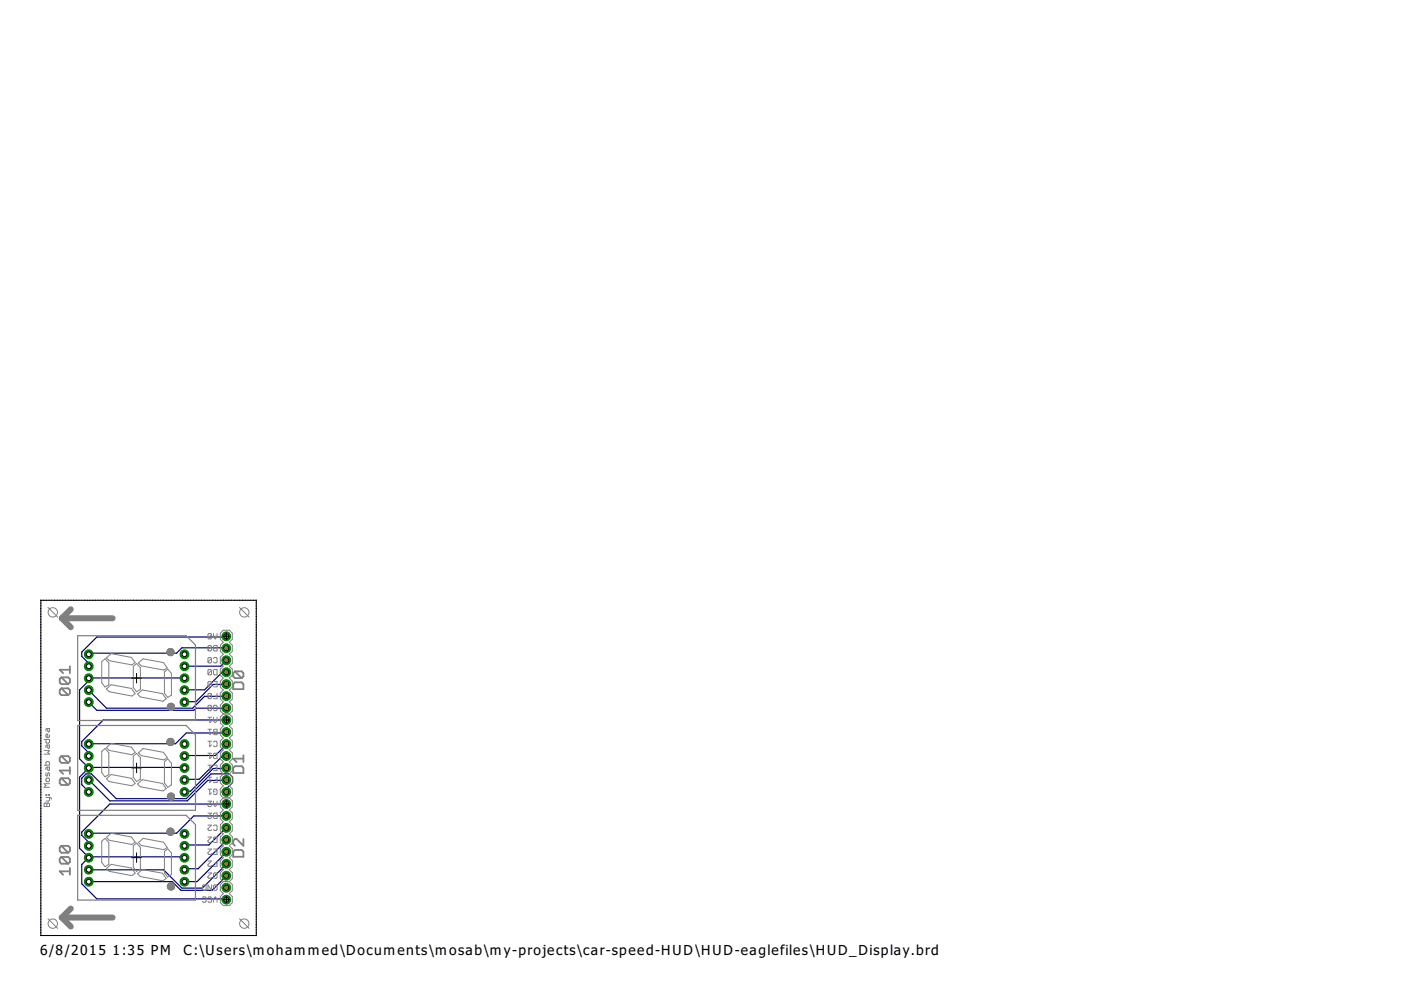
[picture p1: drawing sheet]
<svg xmlns="http://www.w3.org/2000/svg" width="297mm" height="210mm" viewBox="0 0 297 210" stroke-linecap="round" stroke-linejoin="round" font-family="sans-serif">
<defs><g id="words">
<g font-size="3.5">
<text x="8.5" y="202.5">6/8/2015</text>
<text x="23.9" y="202.5">1:35 PM</text>
<text x="38.9" y="202.5">C:\Users\mohammed\Documents\mosab\my-projects\car-speed-HUD\HUD-eaglefiles\HUD_Display.brd</text>
</g>
</g></defs>
<g fill="none" stroke="#000080" stroke-width=".25">
<path d="M8.7 127.8v.1M8.7 128.4v.1M8.7 129v.1M8.7 129.6h.1M8.7 130.1v.1M8.7 130.7v.1M8.7 131.3h.1M8.7 131.8v.1M8.7 132.4v.1M8.7 133v.1M8.7 133.6h.1M8.7 134.2h.1"/>
<path d="M8.7 134.7v.1M8.7 135.3v.1M8.7 135.9h.1M8.7 136.4v.1M8.7 137v.1M8.7 137.6h.1M8.7 138.2h.1M8.7 138.7v.1M8.7 139.3v.1M8.7 139.9h.1M8.7 127.3h.1M9.2 127.3h.1"/>
<path d="M9.8 127.3h.1M10.4 127.3h.1M11 127.3h.1M11.5 127.3h.1M12.1 127.3h.1M12.7 127.3h.1M13.3 127.3h.1M13.8 127.3h.1M14.4 127.3h.1M15 127.3h.1M15.6 127.3h.1M16.2 127.3h.1"/>
<path d="M16.7 127.3h.1M17.3 127.3h.1M17.9 127.3h.1M18.5 127.3h.1M19 127.3h.1M19.6 127.3h.1M20.2 127.3h.1M20.8 127.3h.1M21.4 127.3h.1M21.9 127.3h.1M22.5 127.3h.1M23.1 127.3h.1"/>
<path d="M23.7 127.3h.1M24.2 127.3h.1M24.8 127.3h.1M25.4 127.3h.1M26 127.3h.1M26.6 127.3h.1M27.1 127.3h.1M27.7 127.3h.1M28.3 127.3h.1M28.9 127.3h.1M29.4 127.3h.1M30 127.3h.1"/>
<path d="M30.6 127.3h.1M31.2 127.3h.1M31.7 127.3h.1M32.3 127.3h.1M32.9 127.3h.1M33.5 127.3h.1M34.1 127.3h.1M34.6 127.3h.1M35.2 127.3h.1M35.8 127.3h.1M36.4 127.3h.1M36.9 127.3h.1"/>
<path d="M37.5 127.3h.1M38.1 127.3h.1M38.7 127.3h.1M39.3 127.3h.1M39.8 127.3h.1M40.4 127.3h.1M41 127.3h.1M41.6 127.3h.1M42.1 127.3h.1M42.7 127.3h.1M43.3 127.3h.1M43.9 127.3h.1"/>
<path d="M44.4 127.3h.1M45 127.3h.1M45.6 127.3h.1M46.2 127.3h.1M46.8 127.3h.1M47.3 127.3h.1M47.9 127.3h.1M48 134.9l-.1 .2h-27.4l-3.2 3.2v.9l1.4 1.3 .1 .7M48 140l-1.2 1.2h-7.7M48 137.4h-9.4l-1.2 1.1h-18.5l-.1 .2M48.5 127.3h.1M49.1 127.3h.1"/>
<path d="M49.7 127.3h.1M50.2 127.3h.1M50.8 127.3h.1M51.4 127.3h.1M52 127.3h.1M52.5 127.3h.1M53.1 127.3h.1M53.7 127.3h.1M54.3 127.3h.1M54.3 127.8v.1M54.3 128.4v.1M54.3 129v.1"/>
<path d="M54.3 129.6h.1M54.3 130.1v.1M54.3 130.7v.1M54.3 131.3h.1M54.3 131.8v.1M54.3 132.4v.1M54.3 133v.1M54.3 133.6h.1M54.3 134.2h.1M54.3 134.7v.1M54.3 135.3v.1M54.3 135.9h.1"/>
<path d="M54.3 136.4v.1M54.3 137v.1M54.3 137.6h.1M54.3 138.2h.1M54.3 138.7v.1M54.3 139.3v.1M54.3 139.9h.1M8.7 140.4v.1M8.7 141v.1M8.7 141.6h.1M8.7 142.2h.1M8.7 142.7v.1"/>
<path d="M8.7 143.3v.1M8.7 143.9v.1M8.7 144.5h.1M8.7 145v.1M8.7 145.6v.1M8.7 146.2h.1M8.7 146.7v.1M8.7 147.3v.1M8.7 147.9v.1M8.7 148.5h.1M8.7 149v.1M8.7 149.6v.1"/>
<path d="M8.7 150.2h.1M8.7 150.7v.1M8.7 151.3v.1M8.7 151.9v.1M8.7 152.5h.1M8.7 153.1h.1M8.7 153.6v.1M8.7 154.2v.1M8.7 154.8h.1M8.7 155.3v.1M8.7 155.9v.1M8.7 156.5h.1"/>
<path d="M8.7 157.1h.1M8.7 157.6v.1M8.7 158.2v.1M8.7 158.8h.1M8.7 159.3v.1M8.7 159.9v.1M18.8 146.3l3.8 3.9h18.3l2.5-2.6h4.6M18.8 148.8l1.7 1.8h20.6l.5-.4 6.4-.1M39.1 143.8h-20.3l-.1 .6-1.8 1.9v14.6l1.9 1.9M48 152.7h-26.1l-4.6 4.5v.9l1.4 1.4 .1 .8M48 155.2l-.1 .2h-8.4l-2.3 2.3h-18.4M48 157.7l-2.3 2.5-6.6 .1"/>
<path d="M48 142.5l-1 .1-3.6 3.7h-4.3M48 145l-2.8 .1-3.6 3.7h-2.5M54.3 140.4v.1M54.3 141v.1M54.3 141.6h.1M54.3 142.2h.1M54.3 142.7v.1M54.3 143.3v.1M54.3 143.9v.1M54.3 144.5h.1M54.3 145v.1M54.3 145.6v.1"/>
<path d="M54.3 146.2h.1M54.3 146.7v.1M54.3 147.3v.1M54.3 147.9v.1M54.3 148.5h.1M54.3 149v.1M54.3 149.6v.1M54.3 150.2h.1M54.3 150.7v.1M54.3 151.3v.1M54.3 151.9v.1M54.3 152.5h.1"/>
<path d="M54.3 153.1h.1M54.3 153.6v.1M54.3 154.2v.1M54.3 154.8h.1M54.3 155.3v.1M54.3 155.9v.1M54.3 156.5h.1M54.3 157.1h.1M54.3 157.6v.1M54.3 158.2v.1M54.3 158.8h.1M54.3 159.3v.1"/>
<path d="M54.3 159.9v.1M8.7 160.5h.1M8.7 161.1h.1M8.7 161.6v.1M8.7 162.2v.1M8.7 162.8v.1M8.7 163.4h.1M8.7 163.9v.1M8.7 164.5v.1M8.7 165.1h.1M8.7 165.7h.1M8.7 166.2v.1"/>
<path d="M8.7 166.8v.1M8.7 167.4h.1M8.7 167.9v.1M8.7 168.5v.1M8.7 169.1h.1M8.7 169.7h.1M8.7 170.2v.1M8.7 170.8v.1M8.7 171.4h.1M8.7 171.9v.1M8.7 172.5v.1M8.7 173.1v.1"/>
<path d="M8.7 173.7h.1M8.7 174.2v.1M8.7 174.8v.1M8.7 175.4v.1M8.7 176h.1M8.7 176.5v.1M8.7 177.1v.1M8.7 177.7h.1M8.7 178.2v.1M8.7 178.8v.1M8.7 179.4v.1M8.7 180h.1"/>
<path d="M18.8 167.9l-1.5-1.5v-1.4l.9-.9h1.2l5.2 5.2h14.9l5.2-5.2h3.9l.7 .7v1.1l-1.1 1.1v.7l-.2 .2M18.8 165.4l4.5 4.4h16.4l4.3-4.3 4-.1M18.8 162.8h20.3M18.8 162.8l-1.9 2v15.1l1.9 1.9M48 170.4l-24.7 .1-6 5.9v.7l1.4 1.4 .1 .8M48 173h-6.9l-3.7 3.7h-18.5l-.1 .1M48 175.5l-3.7 3.7h-5l-.2 .1M48 178.1l-6 6.1h-2.7l-.2 .2M48 160.3l-.1 .1h-.9l-4.8 4.8h-2.9l-.2 .2M48 162.8l-.1 .1h-2.7l-4.8 4.8h-1.1l-.2 .2M54.3 160.5h.1M54.3 161.1h.1"/>
<path d="M54.3 161.6v.1M54.3 162.2v.1M54.3 162.8v.1M54.3 163.4h.1M54.3 163.9v.1M54.3 164.5v.1M54.3 165.1h.1M54.3 165.7h.1M54.3 166.2v.1M54.3 166.8v.1M54.3 167.4h.1M54.3 167.9v.1"/>
<path d="M54.3 168.5v.1M54.3 169.1h.1M54.3 169.7h.1M54.3 170.2v.1M54.3 170.8v.1M54.3 171.4h.1M54.3 171.9v.1M54.3 172.5v.1M54.3 173.1v.1M54.3 173.7h.1M54.3 174.2v.1M54.3 174.8v.1"/>
<path d="M54.3 175.4v.1M54.3 176h.1M54.3 176.5v.1M54.3 177.1v.1M54.3 177.7h.1M54.3 178.2v.1M54.3 178.8v.1M54.3 179.4v.1M54.3 180h.1M8.7 198.3v.1M8.7 180.5v.1M8.7 181.1v.1"/>
<path d="M8.7 181.7h.1M8.7 182.2v.1M8.7 182.8v.1M8.7 183.4v.1M8.7 184h.1M8.7 184.6h.1M8.7 185.1v.1M8.7 185.7v.1M8.7 186.3h.1M8.7 186.8v.1M8.7 187.4v.1M8.7 188h.1"/>
<path d="M8.7 188.6h.1M8.7 189.1v.1M8.7 189.7v.1M8.7 190.3h.1M8.7 190.8v.1M8.7 191.4v.1M8.7 192h.1M8.7 192.6h.1M8.7 193.1v.1M8.7 193.7v.1M8.7 194.3v.1M8.7 194.9h.1"/>
<path d="M8.7 195.4v.1M8.7 196v.1M8.7 196.6h.1M8.7 197.1v.1M8.7 197.7v.1M9.2 198.4h.1M9.8 198.4h.1M10.4 198.4h.1M11 198.4h.1M11.5 198.4h.1M12.1 198.4h.1M12.7 198.4h.1"/>
<path d="M13.3 198.4h.1M13.8 198.4h.1M14.4 198.4h.1M15 198.4h.1M15.6 198.4h.1M16.2 198.4h.1M16.7 198.4h.1M17.3 198.4h.1M17.9 198.4h.1M18.5 198.4h.1M18.8 181.8l-1.5 1.5v4.1l3.2 3.2h27.4l.1 .1M18.8 181.8l.1-.1h20.1l.1 .1"/>
<path d="M19 198.4h.1M19.6 198.4h.1M20.2 198.4h.1M20.8 198.4h.1M21.4 198.4h.1M21.9 198.4h.1M22.5 198.4h.1M23.1 198.4h.1M23.7 198.4h.1M24.2 198.4h.1M24.8 198.4h.1M25.4 198.4h.1"/>
<path d="M26 198.4h.1M26.6 198.4h.1M27.1 198.4h.1M27.7 198.4h.1M28.3 198.4h.1M28.9 198.4h.1M29.4 198.4h.1M30 198.4h.1M30.6 198.4h.1M31.2 198.4h.1M31.7 198.4h.1M32.3 198.4h.1"/>
<path d="M32.9 198.4h.1M33.5 198.4h.1M34.1 198.4h.1M34.6 198.4h.1M35.2 198.4h.1M35.8 198.4h.1M36.4 198.4h.1M36.9 198.4h.1M37.5 198.4h.1M38.1 198.4h.1M38.7 198.4h.1M39.3 198.4h.1"/>
<path d="M39.8 198.4h.1M40.4 198.4h.1M41 198.4h.1M41.6 198.4h.1M42.1 198.4h.1M42.7 198.4h.1M43.3 198.4h.1M43.9 198.4h.1M44.4 198.4h.1M45 198.4h.1M45.6 198.4h.1M46.2 198.4h.1"/>
<path d="M46.8 198.4h.1M47.3 198.4h.1M47.9 198.4h.1M48 185.7l-3 3.1h-6.6l-1.9-1.9h-17.7M48 180.6l-6.2 6.3h-2.7M48 183.1l-5.1 5.2h-4.3l-3.9-3.9h-15.9M48.5 198.4h.1M49.1 198.4h.1M49.7 198.4h.1M50.2 198.4h.1M50.8 198.4h.1M51.4 198.4h.1"/>
<path d="M52 198.4h.1M52.5 198.4h.1M53.1 198.4h.1M53.7 198.4h.1M54.3 180.5v.1M54.3 181.1v.1M54.3 181.7h.1M54.3 182.2v.1M54.3 182.8v.1M54.3 183.4v.1M54.3 184h.1M54.3 184.6h.1"/>
<path d="M54.3 185.1v.1M54.3 185.7v.1M54.3 186.3h.1M54.3 186.8v.1M54.3 187.4v.1M54.3 188h.1M54.3 188.6h.1M54.3 189.1v.1M54.3 189.7v.1M54.3 190.3h.1M54.3 190.8v.1M54.3 191.4v.1"/>
<path d="M54.3 192h.1M54.3 192.6h.1M54.3 193.1v.1M54.3 193.7v.1M54.3 194.3v.1M54.3 194.9h.1M54.3 195.4v.1M54.3 196v.1M54.3 196.6h.1M54.3 197.1v.1M54.3 197.7v.1M54.3 198.3v.1"/>
</g>
<circle cx="18.8" cy="138.7" r=".93" fill="#008000" stroke="#008000" stroke-width=".21"/>
<circle cx="18.8" cy="138.7" r=".51" fill="#fff" stroke="#000" stroke-width=".21"/>
<circle cx="18.8" cy="141.3" r=".93" fill="#008000" stroke="#008000" stroke-width=".21"/>
<circle cx="18.8" cy="141.3" r=".51" fill="#fff" stroke="#000" stroke-width=".21"/>
<circle cx="18.8" cy="143.8" r=".93" fill="#008000" stroke="#008000" stroke-width=".21"/>
<circle cx="18.8" cy="143.8" r=".51" fill="#fff" stroke="#000" stroke-width=".21"/>
<circle cx="18.8" cy="146.3" r=".93" fill="#008000" stroke="#008000" stroke-width=".21"/>
<circle cx="18.8" cy="146.3" r=".51" fill="#fff" stroke="#000" stroke-width=".21"/>
<circle cx="18.8" cy="148.9" r=".93" fill="#008000" stroke="#008000" stroke-width=".21"/>
<circle cx="18.8" cy="148.9" r=".51" fill="#fff" stroke="#000" stroke-width=".21"/>
<circle cx="39.1" cy="148.9" r=".93" fill="#008000" stroke="#008000" stroke-width=".21"/>
<circle cx="39.1" cy="148.9" r=".51" fill="#fff" stroke="#000" stroke-width=".21"/>
<circle cx="39.1" cy="146.3" r=".93" fill="#008000" stroke="#008000" stroke-width=".21"/>
<circle cx="39.1" cy="146.3" r=".51" fill="#fff" stroke="#000" stroke-width=".21"/>
<circle cx="39.1" cy="143.8" r=".93" fill="#008000" stroke="#008000" stroke-width=".21"/>
<circle cx="39.1" cy="143.8" r=".51" fill="#fff" stroke="#000" stroke-width=".21"/>
<circle cx="39.1" cy="141.3" r=".93" fill="#008000" stroke="#008000" stroke-width=".21"/>
<circle cx="39.1" cy="141.3" r=".51" fill="#fff" stroke="#000" stroke-width=".21"/>
<circle cx="39.1" cy="138.7" r=".93" fill="#008000" stroke="#008000" stroke-width=".21"/>
<circle cx="39.1" cy="138.7" r=".51" fill="#fff" stroke="#000" stroke-width=".21"/>
<circle cx="48" cy="134.9" r=".93" fill="#008000" stroke="#008000" stroke-width=".21"/>
<circle cx="48" cy="134.9" r=".51" fill="#fff" stroke="#000" stroke-width=".21"/>
<circle cx="48" cy="137.5" r=".93" fill="#008000" stroke="#008000" stroke-width=".21"/>
<circle cx="48" cy="137.5" r=".51" fill="#fff" stroke="#000" stroke-width=".21"/>
<circle cx="48" cy="140" r=".93" fill="#008000" stroke="#008000" stroke-width=".21"/>
<circle cx="48" cy="140" r=".51" fill="#fff" stroke="#000" stroke-width=".21"/>
<circle cx="48" cy="142.5" r=".93" fill="#008000" stroke="#008000" stroke-width=".21"/>
<circle cx="48" cy="142.5" r=".51" fill="#fff" stroke="#000" stroke-width=".21"/>
<circle cx="48" cy="145.1" r=".93" fill="#008000" stroke="#008000" stroke-width=".21"/>
<circle cx="48" cy="145.1" r=".51" fill="#fff" stroke="#000" stroke-width=".21"/>
<circle cx="48" cy="147.6" r=".93" fill="#008000" stroke="#008000" stroke-width=".21"/>
<circle cx="48" cy="147.6" r=".51" fill="#fff" stroke="#000" stroke-width=".21"/>
<circle cx="48" cy="150.1" r=".93" fill="#008000" stroke="#008000" stroke-width=".21"/>
<circle cx="48" cy="150.1" r=".51" fill="#fff" stroke="#000" stroke-width=".21"/>
<circle cx="18.8" cy="157.8" r=".93" fill="#008000" stroke="#008000" stroke-width=".21"/>
<circle cx="18.8" cy="157.8" r=".51" fill="#fff" stroke="#000" stroke-width=".21"/>
<circle cx="18.8" cy="160.3" r=".93" fill="#008000" stroke="#008000" stroke-width=".21"/>
<circle cx="18.8" cy="160.3" r=".51" fill="#fff" stroke="#000" stroke-width=".21"/>
<circle cx="18.8" cy="162.8" r=".93" fill="#008000" stroke="#008000" stroke-width=".21"/>
<circle cx="18.8" cy="162.8" r=".51" fill="#fff" stroke="#000" stroke-width=".21"/>
<circle cx="18.8" cy="165.4" r=".93" fill="#008000" stroke="#008000" stroke-width=".21"/>
<circle cx="18.8" cy="165.4" r=".51" fill="#fff" stroke="#000" stroke-width=".21"/>
<circle cx="18.8" cy="167.9" r=".93" fill="#008000" stroke="#008000" stroke-width=".21"/>
<circle cx="18.8" cy="167.9" r=".51" fill="#fff" stroke="#000" stroke-width=".21"/>
<circle cx="39.1" cy="167.9" r=".93" fill="#008000" stroke="#008000" stroke-width=".21"/>
<circle cx="39.1" cy="167.9" r=".51" fill="#fff" stroke="#000" stroke-width=".21"/>
<circle cx="39.1" cy="165.4" r=".93" fill="#008000" stroke="#008000" stroke-width=".21"/>
<circle cx="39.1" cy="165.4" r=".51" fill="#fff" stroke="#000" stroke-width=".21"/>
<circle cx="39.1" cy="162.8" r=".93" fill="#008000" stroke="#008000" stroke-width=".21"/>
<circle cx="39.1" cy="162.8" r=".51" fill="#fff" stroke="#000" stroke-width=".21"/>
<circle cx="39.1" cy="160.3" r=".93" fill="#008000" stroke="#008000" stroke-width=".21"/>
<circle cx="39.1" cy="160.3" r=".51" fill="#fff" stroke="#000" stroke-width=".21"/>
<circle cx="39.1" cy="157.8" r=".93" fill="#008000" stroke="#008000" stroke-width=".21"/>
<circle cx="39.1" cy="157.8" r=".51" fill="#fff" stroke="#000" stroke-width=".21"/>
<circle cx="48" cy="152.7" r=".93" fill="#008000" stroke="#008000" stroke-width=".21"/>
<circle cx="48" cy="152.7" r=".51" fill="#fff" stroke="#000" stroke-width=".21"/>
<circle cx="48" cy="155.2" r=".93" fill="#008000" stroke="#008000" stroke-width=".21"/>
<circle cx="48" cy="155.2" r=".51" fill="#fff" stroke="#000" stroke-width=".21"/>
<circle cx="48" cy="157.8" r=".93" fill="#008000" stroke="#008000" stroke-width=".21"/>
<circle cx="48" cy="157.8" r=".51" fill="#fff" stroke="#000" stroke-width=".21"/>
<circle cx="48" cy="160.3" r=".93" fill="#008000" stroke="#008000" stroke-width=".21"/>
<circle cx="48" cy="160.3" r=".51" fill="#fff" stroke="#000" stroke-width=".21"/>
<circle cx="48" cy="162.8" r=".93" fill="#008000" stroke="#008000" stroke-width=".21"/>
<circle cx="48" cy="162.8" r=".51" fill="#fff" stroke="#000" stroke-width=".21"/>
<circle cx="48" cy="165.4" r=".93" fill="#008000" stroke="#008000" stroke-width=".21"/>
<circle cx="48" cy="165.4" r=".51" fill="#fff" stroke="#000" stroke-width=".21"/>
<circle cx="48" cy="167.9" r=".93" fill="#008000" stroke="#008000" stroke-width=".21"/>
<circle cx="48" cy="167.9" r=".51" fill="#fff" stroke="#000" stroke-width=".21"/>
<circle cx="18.8" cy="176.8" r=".93" fill="#008000" stroke="#008000" stroke-width=".21"/>
<circle cx="18.8" cy="176.8" r=".51" fill="#fff" stroke="#000" stroke-width=".21"/>
<circle cx="18.8" cy="179.3" r=".93" fill="#008000" stroke="#008000" stroke-width=".21"/>
<circle cx="18.8" cy="179.3" r=".51" fill="#fff" stroke="#000" stroke-width=".21"/>
<circle cx="18.8" cy="181.9" r=".93" fill="#008000" stroke="#008000" stroke-width=".21"/>
<circle cx="18.8" cy="181.9" r=".51" fill="#fff" stroke="#000" stroke-width=".21"/>
<circle cx="18.8" cy="184.4" r=".93" fill="#008000" stroke="#008000" stroke-width=".21"/>
<circle cx="18.8" cy="184.4" r=".51" fill="#fff" stroke="#000" stroke-width=".21"/>
<circle cx="18.8" cy="186.9" r=".93" fill="#008000" stroke="#008000" stroke-width=".21"/>
<circle cx="18.8" cy="186.9" r=".51" fill="#fff" stroke="#000" stroke-width=".21"/>
<circle cx="39.1" cy="186.9" r=".93" fill="#008000" stroke="#008000" stroke-width=".21"/>
<circle cx="39.1" cy="186.9" r=".51" fill="#fff" stroke="#000" stroke-width=".21"/>
<circle cx="39.1" cy="184.4" r=".93" fill="#008000" stroke="#008000" stroke-width=".21"/>
<circle cx="39.1" cy="184.4" r=".51" fill="#fff" stroke="#000" stroke-width=".21"/>
<circle cx="39.1" cy="181.9" r=".93" fill="#008000" stroke="#008000" stroke-width=".21"/>
<circle cx="39.1" cy="181.9" r=".51" fill="#fff" stroke="#000" stroke-width=".21"/>
<circle cx="39.1" cy="179.3" r=".93" fill="#008000" stroke="#008000" stroke-width=".21"/>
<circle cx="39.1" cy="179.3" r=".51" fill="#fff" stroke="#000" stroke-width=".21"/>
<circle cx="39.1" cy="176.8" r=".93" fill="#008000" stroke="#008000" stroke-width=".21"/>
<circle cx="39.1" cy="176.8" r=".51" fill="#fff" stroke="#000" stroke-width=".21"/>
<circle cx="48" cy="170.5" r=".93" fill="#008000" stroke="#008000" stroke-width=".21"/>
<circle cx="48" cy="170.5" r=".51" fill="#fff" stroke="#000" stroke-width=".21"/>
<circle cx="48" cy="173" r=".93" fill="#008000" stroke="#008000" stroke-width=".21"/>
<circle cx="48" cy="173" r=".51" fill="#fff" stroke="#000" stroke-width=".21"/>
<circle cx="48" cy="175.5" r=".93" fill="#008000" stroke="#008000" stroke-width=".21"/>
<circle cx="48" cy="175.5" r=".51" fill="#fff" stroke="#000" stroke-width=".21"/>
<circle cx="48" cy="178.1" r=".93" fill="#008000" stroke="#008000" stroke-width=".21"/>
<circle cx="48" cy="178.1" r=".51" fill="#fff" stroke="#000" stroke-width=".21"/>
<circle cx="48" cy="180.6" r=".93" fill="#008000" stroke="#008000" stroke-width=".21"/>
<circle cx="48" cy="180.6" r=".51" fill="#fff" stroke="#000" stroke-width=".21"/>
<circle cx="48" cy="183.1" r=".93" fill="#008000" stroke="#008000" stroke-width=".21"/>
<circle cx="48" cy="183.1" r=".51" fill="#fff" stroke="#000" stroke-width=".21"/>
<circle cx="48" cy="185.7" r=".93" fill="#008000" stroke="#008000" stroke-width=".21"/>
<circle cx="48" cy="185.7" r=".51" fill="#fff" stroke="#000" stroke-width=".21"/>
<circle cx="48" cy="190.8" r=".93" fill="#008000" stroke="#008000" stroke-width=".21"/>
<circle cx="48" cy="190.8" r=".51" fill="#fff" stroke="#000" stroke-width=".21"/>
<circle cx="48" cy="188.2" r=".93" fill="#008000" stroke="#008000" stroke-width=".21"/>
<circle cx="48" cy="188.2" r=".51" fill="#fff" stroke="#000" stroke-width=".21"/>
<g fill="none" stroke="#7f7f7f" stroke-width=".38">
<path d="M13 143.6h1.5l.3 .4v.7l-.3 .4M13 145.9h1.5l.3 .4v.7l-.3 .4M13 143.6l-.3 .4v.7l.3 .4h1.5M13 145.9l-.3 .4v.7l.3 .4h1.5M13 145.9l1.5 1.5M13 143.6l1.5 1.5M14.8 141.3v1.4M14.8 142h-2.1l.7 .7M49.4 145l.4-.3h1.4l.4 .3v1.1h-2.2zM49.8 142.3h1.4l.4 .4v.7l-.4 .4M49.8 142.3l-.4 .4v.7l.4 .4h1.4M49.8 142.3l1.4 1.5"/>
<path d="M13 160.3h1.5l.3 .4v.7l-.3 .4M13 165h1.5l.3 .4v.7l-.3 .3M13 179.3h1.5l.3 .4v.7l-.3 .4M13 160.3l-.3 .4v.7l.3 .4h1.5M13 165l-.3 .4v.7l.3 .3h1.5M13 179.3l-.3 .4v.7l.3 .4h1.5M13 179.3l1.5 1.5M13 165l1.5 1.4M13 160.3l1.5 1.5M14.8 162.6v1.5M14.8 163.4h-2.1l.7 .7M49.4 162.8l.4-.3h1.4l.4 .3v1.1h-2.2z"/>
<path d="M51.6 160.1v1.5M51.6 177.9v1.4l-1.4-1.4h-.4l-.4 .3v.8l.4 .3M51.6 160.8h-2.2l.8 .8M13 181.7h1.5l.3 .4v.7l-.3 .3M13 181.7l-.3 .4v.7l.3 .3h1.5M13 181.7l1.5 1.4M14.8 184.7h-2.1l.7 .8M14.8 184v1.5M49.4 180.6l.4-.4h1.4l.4 .4v1.1h-2.2z"/>
</g>
<g fill="none" stroke="#7f7f7f" stroke-width=".21">
<path d="M22.6 139.5l1-.9 4.3 .8 .8 1.1-.7 .5-4.8-.9zM35.4 138.1v.3M35.5 137.9v.8M35.5 138.7l.5 .3M35.6 137.8v1M35.7 137.7v1.2M35.8 137.6l-.4 .6 .1 .5M35.8 137.6v1.3M35.9 137.6v1.4M36 137.5v1.5M36 139h.1M36.1 137.5v1.5"/>
<path d="M36.1 139h.2M36.2 137.5v1.5M36.3 137.5v1.5M36.4 137.5v1.5M36.4 137.5l-.6 .1M36.4 137.5l.3 .3M36.4 137.6v1.4M36.6 137.6v1.3M36.6 138.9l-.3 .1M36.6 137.7v1.2M36.7 137.8l.2 .4-.1 .4M36.7 137.8v.9"/>
<path d="M36.8 137.9v.7M36.8 138.6l-.2 .3M44.9 134.5v.8l-.2 .2h-.4l-.2-.2M44.9 137.1v.7l-.2 .2h-.4l-.2-.2M44.9 139.6v.8l-.2 .1h-.4l-.2-.1M44.9 134.5l-.2-.2h-.4l-.2 .2v.8M44.9 137.1l-.2-.2h-.4l-.2 .2v.7M44.9 139.6l-.2-.2h-.4l-.2 .2v.8M44.9 134.5l-.8 .8M44.9 137.1l-.8 .7M44.9 139.6l-.8 .8M45.3 134.3v.8l.3 .4 .4-.4v-.8"/>
<path d="M45.3 137.1l.1-.2h.6v1.1h-.6l-.1-.2 .1-.4zM45.3 139.6l.1-.2h.4l.2 .2v.8l-.2 .1h-.4l-.1-.1M45.3 134.9h.7M45.4 137.4h.6M9.4 156.8h1.1v.6l-.2 .2h-.4l-.2-.2v-.6M9.4 159.1h1.1l-.4 .4 .4 .4h-1.1M10.1 154.5v.5l.2 .2 .2-.2v-.5h-.6l-.2 .1v.4M10.1 158v.5l.2 .2 .2-.2v-.5h-.6l-.2 .2v.3M10.5 155.8v.4l-.2 .2h-.4l-.2-.2v-.4l.4-.2v.8M21.6 140.3l.7-.6 .8 .9v4.6l-.8 .5-.7-.9zM21.6 159.3l.7-.6 .8 .9v4.6l-.8 .5-.7-.9zM22.6 146.1l1-.9 4.3 .8 .8 1.1-.7 .5-4.8-.9z"/>
<path d="M22.6 158.5l1-.9 4.3 .8 .8 1.1-.7 .5-4.8-.9zM28.3 141.3l.7-.6 .8 .9v4.6l-.8 .5-.7-.9zM29.2 147.2l1-.9 4.3 .8 .7 1.1-.7 .5-4.7-.9zM29.4 140.6l1-.9 4.2 .8 .9 1.1-.7 .5-4.8-.9zM29.4 159.6l1-.9 4.2 .8 .9 1.1-.7 .5-4.8-.9zM34.9 142.5l.7-.6 .7 .9v4.6l-.7 .5-.7-.9zM35.4 157.1v.4M35.4 157.1l.1 .6M35.5 150l.1 .3M35.5 149.7v.3M35.5 156.9v.8M35.5 157.7l.5 .4"/>
<path d="M35.6 150.3l.3 .3h.5M35.6 149.5v.8M35.6 156.8v1M35.7 149.4v1M35.7 156.7v1.2M35.8 156.7l-.4 .4M35.8 149.3v1.2M35.8 156.6v1.4M35.9 149.2l-.3 .3-.1 .5M35.9 149.2v1.3M35.9 156.6v1.4M36 149.2v1.4"/>
<path d="M36 156.6v1.5M36 158.1h.1M36 149.1l-.1 .1M36.1 149.1v1.5M36.1 156.5v1.6M36.1 156.5l-.3 .2M36.1 156.5l.3 .1M36.2 149.1h-.2M36.2 149.1h.3M36.2 149.1v1.5M36.2 156.5v1.6M36.3 149.1v1.5"/>
<path d="M36.3 156.5v1.6M36.4 149.1v1.5M36.4 156.6v1.4M36.4 156.6a.75 .75 0 0 1 .4 1M36.5 149.1l.3 .3M36.6 149.2v1.4M36.6 156.7v1.3M36.6 158l-.5 .1M36.6 149.2v1.3M36.6 156.7v1.2M36.7 149.3v1.2M36.7 156.8v1"/>
<path d="M36.8 149.4l.2 .4-.1 .4M36.8 149.4v1M36.8 157v.6M36.8 157.6l-.2 .4M36.9 150.2l-.5 .4M36.9 149.5v.7M44.1 159.7h.8M44.1 157.2h.8M44.1 154.6h.8M44.1 152.1h.8M44.5 152.1v1.1l.4-.4M44.5 154.6v1.2l.4-.4"/>
<path d="M44.5 157.2v1.1l.4-.4M44.5 159.7v1.1l.4-.3M44.9 142.1v.8l-.2 .2h-.4l-.2-.2M44.9 144.7v.7l-.2 .2h-.4l-.2-.2M44.9 147.2v.8l-.2 .1h-.4l-.2-.1M44.9 149.7v.8l-.2 .2h-.4l-.2-.2M44.9 142.1l-.2-.2h-.4l-.2 .2v.8M44.9 144.7l-.2-.2h-.4l-.2 .2v.7M44.9 147.2l-.2-.2h-.4l-.2 .2v.8M44.9 149.7l-.2-.2h-.4l-.2 .2v.8M44.9 142.1l-.8 .8M44.9 144.7l-.8 .7"/>
<path d="M44.9 147.2l-.8 .8M44.9 149.7l-.8 .8M45.3 142.1l.1-.2h.6v1.2h-.6l-.1-.2zM45.3 144.5h.7v1.1h-.7M45.3 152.1v.7l.3 .4 .4-.4v-.7M45.3 154.8l.1-.2h.6v1.2h-.6l-.1-.2 .1-.4zM45.3 157.4l.1-.2h.4l.2 .2v.7l-.2 .2h-.4l-.1-.2M45.3 159.9l.1-.2h.6v1.1h-.6l-.1-.1zM45.3 152.7h.7M45.4 155.2h.6M45.6 150.1h-.3v-.4l.1-.2h.4l.2 .2v.8l-.2 .2h-.4l-.1-.2M45.6 145.1h.4"/>
<path d="M45.6 147.6h.4M46 147v1.1h-.7M47.3 151.4l-.6-.7v-1.2l.6-.7-.6-.6v-1.3l.6-.6-.6-.6v-1.3l.6-.6-.6-.6v-1.3l.6-.7-.6-.6v-1.3l.6-.6-.6-.6v-1.3l.6-.6-.6-.7v-1.2l.6-.7h1.3l.7 .7v1.2l-.7 .7 .7 .6v1.3l-.7 .6 .7 .6v1.3l-.7 .6 .7 .7v1.3l-.7 .6 .7 .6v1.3l-.7 .6 .7 .6v1.3l-.7 .6 .7 .7v1.2l-.7 .7M47.3 151.4l-.6 .6v1.3l.6 .6-.6 .7v1.2l.6 .7-.6 .6v1.3l.6 .6-.6 .6v1.3l.6 .6-.6 .7v1.2l.6 .7-.6 .6v1.3l.6 .6-.6 .7v1.2l.6 .7M47.3 151.4h1.3M48.6 151.4l.7 .6v1.3l-.7 .6 .7 .7v1.2l-.7 .7 .7 .6v1.3l-.7 .6 .7 .6v1.3l-.7 .6 .7 .7v1.2l-.7 .7 .7 .6v1.3l-.7 .6 .7 .7v1.2l-.7 .7M9.4 170.4l.1-.2 .4 .2 .4-.2 .2 .2v.6h-1.1zM9.4 162.2h1.1v-.5l-.2-.2h-.4l-.2 .2v.5M9.7 168.5h.2v.2h-.2zM9.7 163.8v.6l.2 .2 .4-.8 .2 .2v.6M9.7 165.2l.2-.2h.4l.2 .2v.3l-.2 .2h-.4l-.2-.2zM9.7 169.1h1l.2 .4"/>
<path d="M9.9 170.4v.6M10.1 162.6v.6l.2 .2 .2-.2v-.6h-.6l-.2 .2v.4M10.3 168.5h.2v.2h-.2zM10.5 169.1v.6l-.2 .1h-.6M10.5 166.2h-1.1l.3 .3-.3 .4h1.1M21.6 178.4l.7-.6 .8 .8v4.7l-.8 .4-.7-.8zM22.6 165.1l1-.9 4.3 .8 .8 1.1-.7 .5-4.8-.9zM22.6 177.5l1-.8 4.3 .8 .8 1.1-.7 .4-4.8-.8zM28.3 160.3l.7-.6 .8 .9v4.6l-.8 .5-.7-.9zM28.3 179.3l.7-.5 .8 .9v4.6l-.8 .4-.7-.8zM29.2 166.2l1-.9 4.3 .8 .7 1.1-.7 .5-4.7-.9zM29.4 178.6l1-.8 4.2 .8 .9 1.1-.7 .4-4.8-.8z"/>
<path d="M34.9 161.5l.7-.6 .7 .9v4.6l-.7 .5-.7-.9zM35.4 176.2v.3M35.5 168.8v.3M35.5 176v.7M35.5 169l.1 .3M35.5 176.7l.1 .2M35.6 168.5v.8M35.6 175.8v1.1M35.6 169.3l.6 .4M35.6 176.9l.4 .2M35.7 168.4v1M35.7 175.7v1.3"/>
<path d="M35.8 175.7l-.4 .6 .1 .4M35.8 168.3v1.2M35.8 175.7v1.3M35.9 168.3v1.3M35.9 175.6v1.5M35.9 168.3l-.4 .4v.3M36 168.2v1.4M36 175.6v1.5M36 177.1h.1M36.1 168.2v1.5M36.1 175.6v1.5M36.1 175.6l-.3 .1"/>
<path d="M36.1 175.6h.3M36.1 177.1h.2M36.2 168.1l-.3 .2M36.2 168.1l.3 .1M36.2 168.1v1.6M36.2 175.6v1.5M36.3 168.1v1.6M36.3 175.6v1.5M36.4 168.1v1.6M36.4 175.6v1.5M36.4 175.6l.1 .1M36.4 168.2v1.5"/>
<path d="M36.4 175.6v1.4M36.5 168.2a.75 .75 0 0 1 .4 1M36.5 175.7h.1M36.6 168.2v1.4M36.6 175.7v1.3M36.6 177l-.3 .1M36.6 175.7l.1 .2M36.6 168.3v1.3M36.6 175.8v1.1M36.7 175.9l.2 .4-.1 .4M36.7 168.3v1.2M36.7 175.9v.9"/>
<path d="M36.8 168.4v1M36.8 176v.7M36.8 176.7l-.2 .3M36.9 168.6v.6M36.9 169.2l-.2 .4-.5 .1M44.1 169.9h.8l-.8 .7 .2 .4h.4l.2-.2M44.1 172.4h.8l-.8 .8 .2 .3h.4l.2-.1M44.1 174.9h.8l-.8 .8 .2 .4h.4l.2-.2M44.1 177.5h.8l-.8 .7 .2 .4h.4l.2-.2M44.1 167.3h.8M44.1 164.8h.8M44.1 162.2h.8"/>
<path d="M44.5 167.3v1.2l.4-.4M44.5 162.2v1.2l.4-.4M44.5 164.8v1.1l.4-.4M45.3 162.2h.7v1.2h-.7M45.3 169.9v.7l.3 .4 .4-.4v-.7M45.3 172.6l.1-.2h.6v1.1h-.6l-.1-.1 .1-.4zM45.3 175.1l.1-.2h.4l.2 .2v.8l-.2 .2h-.4l-.1-.2M45.3 177.7l.1-.2h.6v1.1h-.6l-.1-.2zM45.3 170.4h.7M45.4 173h.6M45.6 167.9h-.3v-.4l.1-.2h.4l.2 .2v.8l-.2 .2h-.4l-.1-.2M45.6 165.4h.4"/>
<path d="M45.6 162.8h.4M46 164.8v1.1h-.7M47.3 169.2l-.6 .6v1.3l.6 .6-.6 .6v1.3l.6 .6-.6 .7v1.2l.6 .7-.6 .6v1.3l.6 .6-.6 .7v1.2l.6 .6-.6 .7v1.2l.6 .7-.6 .6v1.3l.6 .6M47.3 169.2h1.3M48.6 169.2l.7 .6v1.3l-.7 .6 .7 .6v1.3l-.7 .6 .7 .7v1.2l-.7 .7 .7 .6v1.3l-.7 .6 .7 .7v1.2l-.7 .6 .7 .7v1.2l-.7 .7 .7 .6v1.3l-.7 .6M22.6 184.1l1-.8 4.3 .7 .8 1.1-.7 .6-4.8-1zM29.2 185.3l1-.9 4.3 .7 .7 1.1-.7 .6-4.7-1zM34.9 180.6l.7-.6 .7 .8v4.6l-.7 .5-.7-.8zM35.5 187.8v.3M35.5 188.1l.3 .5 .4 .1M35.6 187.6v.7M35.7 187.4v1.1"/>
<path d="M35.8 187.3v1.3M35.9 187.3v1.3M35.9 187.3l-.3 .3-.1 .5M36 187.2v1.5M36.1 187.2v1.5M36.2 187.2l-.3 .1M36.2 187.2h.3M36.2 187.2v1.5M36.2 188.7h.2M36.3 187.2v1.5M36.4 187.2v1.5M36.5 187.2l.1 .1"/>
<path d="M36.6 187.2v1.5M36.6 187.3h.1M36.6 187.3v1.3M36.7 187.3l.1 .2M36.7 187.4v1.1M36.8 187.5l.2 .4-.1 .4M36.8 187.5v.9M36.9 187.6v.7M36.9 188.3l-.5 .4M42.9 190.4l.2-.2h.4l.2 .2v.7l-.2 .2h-.4l-.2-.2M42.9 187.8l.2-.2h.6v1.2h-.6l-.2-.2zM44.1 190.4l.2-.2h.4l.2 .2v.7l-.2 .2h-.4l-.2-.2"/>
<path d="M44.1 180h.8l-.8 .8 .2 .4h.4l.2-.2M44.1 182.5h.8l-.8 .8 .2 .4h.4l.2-.2M44.1 185.1h.8l-.8 .7 .2 .4h.4l.2-.2M44.9 187.6v1.2l-.8-1.2v1.2M45.3 180h.7v1.2h-.7M45.3 191.3v-.8l.3-.3 .4 .3v.8M45.6 185.7h-.3v-.4l.1-.2h.4l.2 .2v.7l-.2 .2h-.4l-.1-.2M45.6 188.2h-.3v-.4l.1-.2h.4l.2 .2v.8l-.2 .2h-.4l-.1-.2M45.6 183.1h.4M45.6 180.6h.4M46 182.5v1.2h-.7M47.3 186.9l-.6 .7v1.2l.6 .7-.6 .6v1.3l.6 .6h1.3l.7-.6v-1.3l-.7-.6 .7-.7v-1.2l-.7-.7"/>
<path d="M47.3 186.9h1.3"/>
</g>
<path d="M13.1 131.1h10.8M13.1 131.1l1.9 1.9M15 129.2l-1.9 1.9M13.1 194.5h10.8M13.1 194.5l1.9 1.9M15 192.6l-1.9 1.9" fill="none" stroke="#7f7f7f" stroke-width="1.3"/>
<path d="M16.5 134.8h23l1.9 2v16h-24.9zM16.5 153.8h23l1.9 2v16h-24.9zM16.5 172.9h23l1.9 1.9v16h-24.9z" fill="none" stroke="#7f7f7f" stroke-width=".25"/>
<g fill="#808000" stroke="#808000" stroke-width=".21">
<path d="M47.7 149.9h.5v.5h-.5z"/>
<path d="M47.7 147.3h.5v.5h-.5z"/>
<path d="M47.7 144.8h.5v.5h-.5z"/>
<path d="M47.7 142.3h.5v.5h-.5z"/>
<path d="M47.7 139.7h.5v.5h-.5z"/>
<path d="M47.7 137.2h.5v.5h-.5z"/>
<path d="M47.7 134.6h.5v.5h-.5z"/>
<path d="M47.7 167.6h.5v.5h-.5z"/>
<path d="M47.7 165.1h.5v.5h-.5z"/>
<path d="M47.7 162.6h.5v.5h-.5z"/>
<path d="M47.7 160h.5v.5h-.5z"/>
<path d="M47.7 157.5h.5v.5h-.5z"/>
<path d="M47.7 154.9h.5v.5h-.5z"/>
<path d="M47.7 152.4h.5v.5h-.5z"/>
<path d="M47.7 185.4h.5v.5h-.5z"/>
<path d="M47.7 182.9h.5v.5h-.5z"/>
<path d="M47.7 180.3h.5v.5h-.5z"/>
<path d="M47.7 177.8h.5v.5h-.5z"/>
<path d="M47.7 175.3h.5v.5h-.5z"/>
<path d="M47.7 172.7h.5v.5h-.5z"/>
<path d="M47.7 170.2h.5v.5h-.5z"/>
<path d="M47.7 187.9h.5v.5h-.5z"/>
<path d="M47.7 190.5h.5v.5h-.5z"/>
</g>
<g fill="none" stroke="#000" stroke-width=".21">
<path d="M8.7 127.3h45.6v71.1h-45.6zM47.3 134.9h1.4M48 134.2v1.4M27.9 143.8h2.1M29 142.8v2M47.3 152.7h1.4M48 151.9v1.5M27.9 162.8h2.1M29 161.8v2M47.3 170.4h1.4M48 169.7v1.5M27.9 181.8h2.1"/>
<path d="M29 180.8v2.1M47.3 190.7h1.4M48 190v1.5"/>
</g>
<g fill="none" stroke="#808080" stroke-width=".21">
<path d="M10.2 128.8l2 2M50.8 128.8l2 2M10.2 194.8l2 2M50.8 194.8l2 2"/>
<circle cx="11.2" cy="129.8" r=".99"/>
<circle cx="51.8" cy="129.8" r=".99"/>
<circle cx="11.2" cy="195.8" r=".99"/>
<circle cx="51.8" cy="195.8" r=".99"/>
</g>
<use href="#words"/>
</svg>
